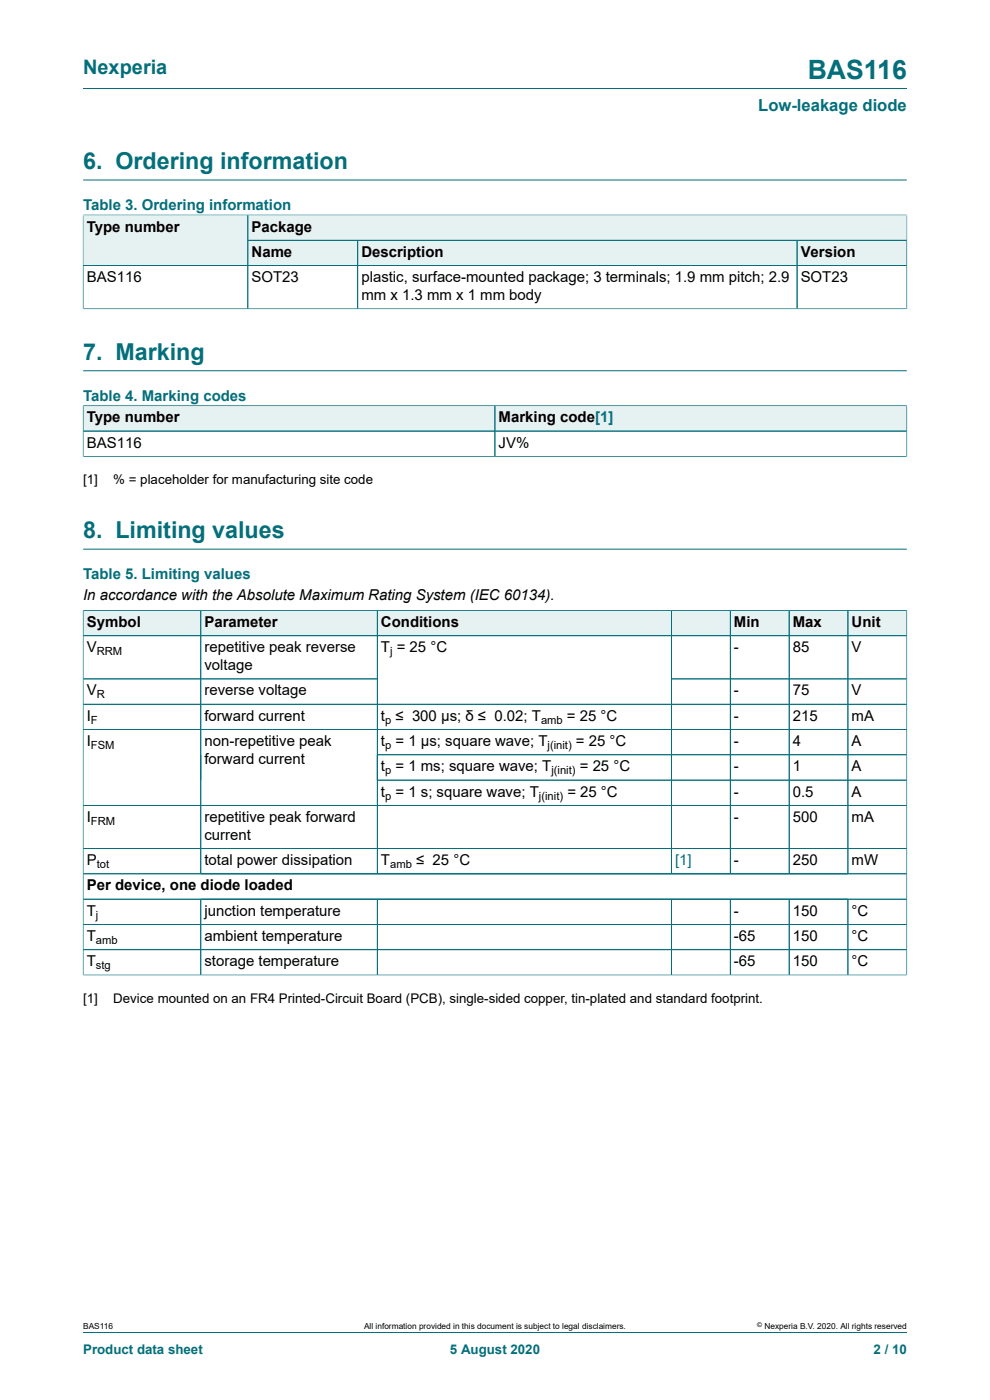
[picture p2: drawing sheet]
<svg xmlns="http://www.w3.org/2000/svg" width="210mm" height="297mm" viewBox="0 0 210 297" stroke-linecap="round" stroke-linejoin="round" font-family="sans-serif">
<defs><g id="words">
<text font-size="5.6" fill="#036f7b" x="171.3" y="16.8">BAS116</text>
<g font-size="4.9" fill="#036f7b">
<text x="17.6" y="35.9">6. Ordering information</text>
<text x="17.6" y="76.3">7. Marking</text>
<text x="17.6" y="114.2">8. Limiting values</text>
</g>
<text font-size="4.2" fill="#036f7b" x="17.6" y="15.6">Nexperia</text>
<text font-size="3.5" fill="#036f7b" x="160.8" y="23.7">Low-leakage diode</text>
<g font-size="3.2" fill="#036f7b">
<text x="17.6" y="44.5">Table 3. Ordering information</text>
<text x="17.6" y="85">Table 4. Marking codes</text>
<text x="17.6" y="122.8">Table 5. Limiting values</text>
</g>
<g font-size="3.2">
<text x="18.4" y="49.1">Type number</text>
<text x="53.4" y="49.1">Package</text>
<text x="18.4" y="59.8">BAS116</text>
<text x="53.4" y="54.5">Name</text>
<text x="53.4" y="59.8">SOT23</text>
<text x="76.7" y="54.5">Description</text>
<text x="76.7" y="59.8">plastic, surface-mounted package; 3 terminals; 1.9 mm pitch; 2.9</text>
<text x="169.8" y="54.5">Version</text>
<text x="169.8" y="59.8">SOT23</text>
<text x="76.7" y="63.7">mm x 1.3 mm x 1 mm body</text>
<text x="18.4" y="89.6">Type number</text>
<text x="105.8" y="89.6">Marking code[1]</text>
<text x="18.4" y="94.9">BAS116</text>
<text x="105.8" y="94.9">JV%</text>
<text x="17.6" y="127.4">In accordance with the Absolute Maximum Rating System (IEC 60134).</text>
<text x="18.4" y="133">Symbol</text>
<text x="43.4" y="133">Parameter</text>
<text x="80.8" y="133">Conditions</text>
<text x="155.7" y="133">Min</text>
<text x="168.2" y="133">Max</text>
<text x="180.7" y="133">Unit</text>
<text x="18.4" y="138.4">V</text>
<text x="43.4" y="138.4">repetitive peak reverse</text>
<text x="43.4" y="142.2">voltage</text>
<text x="80.8" y="138.4">T = 25 °C</text>
<text x="155.7" y="138.4">-</text>
<text x="168.2" y="138.4">85</text>
<text x="180.7" y="138.4">V</text>
<text x="18.4" y="147.5">V</text>
<text x="43.4" y="147.5">reverse voltage</text>
<text x="155.7" y="147.5">-</text>
<text x="168.2" y="147.5">75</text>
<text x="180.7" y="147.5">V</text>
<text x="18.4" y="152.9">I</text>
<text x="43.4" y="152.9">forward current</text>
<text x="80.8" y="152.9">t ≤ 300 µs; δ ≤ 0.02; T</text>
<text x="120.3" y="152.9">= 25 °C</text>
<text x="155.7" y="152.9">-</text>
<text x="168.2" y="152.9">215</text>
<text x="180.7" y="152.9">mA</text>
<text x="18.4" y="158.3">I</text>
<text x="43.4" y="158.3">non-repetitive peak</text>
<text x="80.8" y="158.3">t = 1 µs; square wave; T</text>
<text x="122.2" y="158.3">= 25 °C</text>
<text x="155.7" y="158.3">-</text>
<text x="168.2" y="158.3">4</text>
<text x="180.7" y="158.3">A</text>
<text x="43.4" y="162.1">forward current</text>
<text x="80.8" y="163.6">t = 1 ms; square wave; T</text>
<text x="123" y="163.6">= 25 °C</text>
<text x="155.7" y="163.6">-</text>
<text x="168.2" y="163.6">1</text>
<text x="180.7" y="163.6">A</text>
<text x="80.8" y="169">t = 1 s; square wave; T</text>
<text x="120.3" y="169">= 25 °C</text>
<text x="155.7" y="169">-</text>
<text x="168.2" y="169">0.5</text>
<text x="180.7" y="169">A</text>
<text x="18.4" y="174.4">I</text>
<text x="43.4" y="174.4">repetitive peak forward</text>
<text x="43.4" y="178.2">current</text>
<text x="155.7" y="174.4">-</text>
<text x="168.2" y="174.4">500</text>
<text x="180.7" y="174.4">mA</text>
<text x="18.4" y="183.5">P</text>
<text x="43.4" y="183.5">total power dissipation</text>
<text x="80.8" y="183.5">T</text>
<text x="88.3" y="183.5">≤ 25 °C</text>
<text x="155.7" y="183.5">-</text>
<text x="168.2" y="183.5">250</text>
<text x="180.7" y="183.5">mW</text>
<text x="18.4" y="188.9">Per device, one diode loaded</text>
<text x="18.4" y="194.3">T</text>
<text x="43.4" y="194.3">junction temperature</text>
<text x="155.7" y="194.3">-</text>
<text x="168.2" y="194.3">150</text>
<text x="180.7" y="194.3">°C</text>
<text x="18.4" y="199.6">T</text>
<text x="43.4" y="199.6">ambient temperature</text>
<text x="155.7" y="199.6">-65</text>
<text x="168.2" y="199.6">150</text>
<text x="180.7" y="199.6">°C</text>
<text x="18.4" y="205">T</text>
<text x="43.4" y="205">storage temperature</text>
<text x="155.7" y="205">-65</text>
<text x="168.2" y="205">150</text>
<text x="180.7" y="205">°C</text>
</g>
<text font-size="3.2" fill="#00f" x="143.2" y="183.5">[1]</text>
<g font-size="2.8">
<text x="17.6" y="102.8">[1]</text>
<text x="24" y="102.8">% = placeholder for manufacturing site code</text>
<text x="17.6" y="212.8">[1]</text>
<text x="24" y="212.8">Device mounted on an FR4 Printed-Circuit Board (PCB), single-sided copper, tin-plated and standard footprint.</text>
</g>
<g font-size="2.8" fill="#036f7b">
<text x="17.6" y="287.2">Product data sheet</text>
<text x="95.4" y="287.2">5 August 2020</text>
<text x="185.3" y="287.2">2 / 10</text>
</g>
<g font-size="2.4">
<text x="20.5" y="139">RRM</text>
<text x="82.8" y="139">j</text>
<text x="20.5" y="148.2">R</text>
<text x="19.3" y="153.5">F</text>
<text x="81.7" y="153.5">p</text>
<text x="114.8" y="153.5">amb</text>
<text x="19.3" y="158.9">FSM</text>
<text x="81.7" y="158.9">p</text>
<text x="116.1" y="158.9">j(init)</text>
<text x="81.7" y="164.2">p</text>
<text x="117" y="164.2">j(init)</text>
<text x="81.7" y="169.6">p</text>
<text x="114.3" y="169.6">j(init)</text>
<text x="19.3" y="175">FRM</text>
<text x="20.5" y="184.1">tot</text>
<text x="82.8" y="184.1">amb</text>
<text x="20.4" y="194.9">j</text>
<text x="20.4" y="200.2">amb</text>
<text x="20.4" y="205.6">stg</text>
</g>
<g font-size="1.8">
<text x="17.6" y="282">BAS116</text>
<text x="77.2" y="282">All information provided in this document is subject to legal disclaimers.</text>
<text x="162.2" y="282">Nexperia B.V. 2020. All rights reserved</text>
</g>
<text font-size="1.4" x="160.6" y="281.6">©</text>
</g></defs>
<path d="M17.6 18.8h174.8M17.6 38.2h174.8M192.4 45.5v5.5h-139.8v-5.4h139.8" fill="none" stroke="#036f7b" stroke-width=".21"/>
<path d="M52.7 45.7h139.6v5.2h-139.6z" fill="#e6f1f2"/>
<path d="M17.6 45.5v10.8h35v-10.7h-35" fill="none" stroke="#036f7b" stroke-width=".21"/>
<g fill="#e6f1f2">
<path d="M17.7 45.7h34.8v10.6h-34.8z"/>
<path d="M52.7 51h23.1v5.3h-23.1z"/>
</g>
<path d="M52.6 51h23.3v5.3h-23.3z" fill="none" stroke="#036f7b" stroke-width=".21"/>
<path d="M75.9 51h93.1v5.3h-93.1z" fill="#e6f1f2"/>
<path d="M75.9 51h93.2v5.3h-93.2z" fill="none" stroke="#036f7b" stroke-width=".21"/>
<path d="M169.1 51h23.2v5.3h-23.2z" fill="#e6f1f2"/>
<path d="M17.6 56.3h174.8M17.6 45.7v19.9M17.7 45.6h174.6M52.6 45.7v19.8M52.7 51h139.7M75.9 51v14.5M169.1 51v14.5M192.4 45.7v19.9M17.6 65.5h174.8M17.6 78.7h174.8" fill="none" stroke="#036f7b" stroke-width=".21"/>
<path d="M17.7 86.1h87.2v5.3h-87.2z" fill="#e6f1f2"/>
<path d="M17.6 86v5.4h87.4v-5.3h-87.4" fill="none" stroke="#036f7b" stroke-width=".21"/>
<path d="M105.1 86.1h87.2v5.3h-87.2z" fill="#e6f1f2"/>
<path d="M17.6 96.8h174.8M17.6 91.4h174.8M17.6 86.1v10.8M17.7 86.1h174.7M105 86.1v10.7M192.4 86v10.9M17.6 116.5h174.8" fill="none" stroke="#036f7b" stroke-width=".21"/>
<path d="M17.7 129.6h24.8v5.2h-24.8z" fill="#e6f1f2"/>
<path d="M17.6 129.4v5.5h25v-5.4h-25" fill="none" stroke="#036f7b" stroke-width=".21"/>
<path d="M42.7 129.6h37.3v5.2h-37.3z" fill="#e6f1f2"/>
<path d="M42.6 129.5h37.4v5.4h-37.4z" fill="none" stroke="#036f7b" stroke-width=".21"/>
<path d="M80.1 129.6h62.3v5.2h-62.3z" fill="#e6f1f2"/>
<path d="M80 129.5h62.4v5.4h-62.4z" fill="none" stroke="#036f7b" stroke-width=".21"/>
<path d="M142.5 129.6h12.3v5.2h-12.3z" fill="#e6f1f2"/>
<path d="M142.4 129.5h12.5v5.4h-12.5z" fill="none" stroke="#036f7b" stroke-width=".21"/>
<path d="M155 129.6h12.3v5.2h-12.3z" fill="#e6f1f2"/>
<path d="M154.9 129.5h12.5v5.4h-12.5z" fill="none" stroke="#036f7b" stroke-width=".21"/>
<path d="M167.5 129.6h12.3v5.2h-12.3z" fill="#e6f1f2"/>
<path d="M167.4 129.5h12.5v5.4h-12.5z" fill="none" stroke="#036f7b" stroke-width=".21"/>
<path d="M179.9 129.6h12.4v5.2h-12.4z" fill="#e6f1f2"/>
<g fill="none" stroke="#036f7b" stroke-width=".21">
<path d="M17.6 129.6v77.3M17.7 129.5h174.7M42.6 129.6v55.8M80 129.6v55.8M142.4 129.6v55.8M154.9 129.6v55.8M167.4 129.6v55.8M179.9 129.5v55.9M192.4 129.4v77.5M192.4 134.9h-174.8M17.6 144h62.4M17.6 149.4h174.8"/>
<path d="M142.4 144h50M192.4 154.8h-174.8M80 160.1h112.4M80 165.5h112.4M192.4 170.9h-174.8M17.6 180h174.8M17.6 185.4h174.8M17.6 190.7h174.8M42.6 190.7v16.1M80 190.7v16.1M142.4 190.7v16.1M154.9 190.7v16.1"/>
<path d="M167.4 190.7v16.1M179.9 190.7v16.1M192.4 196.1h-174.8M17.6 206.8h174.8M17.6 201.5h174.8M17.6 282.6h174.8"/>
</g>
<use href="#words"/>
</svg>
